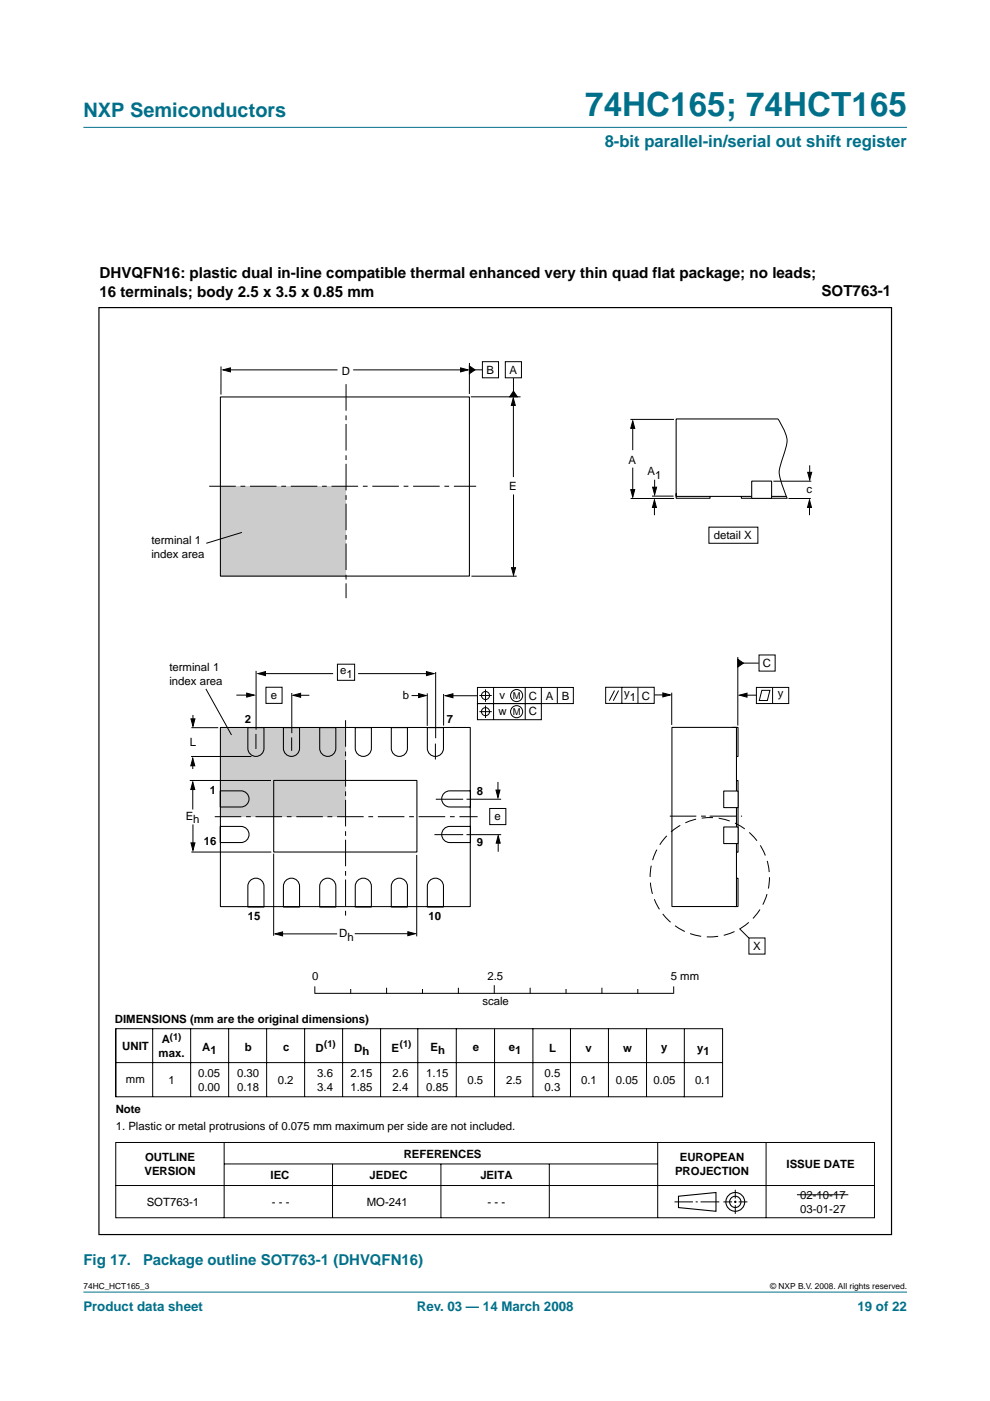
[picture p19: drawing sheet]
<svg xmlns="http://www.w3.org/2000/svg" width="210mm" height="297mm" viewBox="0 0 210 297" stroke-linecap="round" stroke-linejoin="round" font-family="sans-serif">
<defs><g id="words">
<text font-size="7.1" fill="#00708a" x="124.1" y="24.7">74HC165; 74HCT165</text>
<text font-size="4.2" fill="#00708a" x="17.7" y="24.9">NXP Semiconductors</text>
<text font-size="3.5" fill="#00708a" x="128.2" y="31.1">8-bit parallel-in/serial out shift register</text>
<g font-size="3.2">
<text x="21.1" y="59">DHVQFN16: plastic dual in-line compatible thermal enhanced very thin quad flat package; no leads;</text>
<text x="21.1" y="63">16 terminals; body 2.5 x 3.5 x 0.85 mm</text>
<text x="174.2" y="62.8">SOT763-1</text>
</g>
<g font-size="3.2" fill="#00708a">
<text x="17.7" y="268.2">Fig 17.</text>
<text x="30.4" y="268.2">Package outline SOT763-1 (DHVQFN16)</text>
</g>
<g font-size="2.8" fill="#00708a">
<text x="17.7" y="278">Product data sheet</text>
<text x="88.4" y="278">Rev. 03 — 14 March 2008</text>
<text x="181.8" y="278">19 of 22</text>
</g>
<g font-size="2.4">
<text x="72.5" y="79.5">D</text>
<text x="103.1" y="79.2">B</text>
<text x="108" y="79.2">A</text>
<text x="133.3" y="98.3">A</text>
<text x="137.3" y="100.7">A</text>
<text x="138.9" y="101.5">1</text>
<text x="108" y="103.9">E</text>
<text x="171" y="104.5">c</text>
<text x="32.1" y="115.4">terminal 1</text>
<text x="32.1" y="118.3">index area</text>
<text x="151.3" y="114.3">detail X</text>
<text x="35.9" y="142.4">terminal 1</text>
<text x="72.1" y="142.9">e</text>
<text x="73.5" y="143.7">1</text>
<text x="161.7" y="141.4">C</text>
<text x="35.9" y="145.3">index area</text>
<text x="57.4" y="148.1">e</text>
<text x="85.4" y="148.2">b</text>
<text x="105.9" y="148.2">v</text>
<text x="112.2" y="148.3">C</text>
<text x="115.7" y="148.3">A</text>
<text x="119.2" y="148.3">B</text>
<text x="132.4" y="147.8">y</text>
<text x="133.6" y="148.6">1</text>
<text x="136.1" y="148.3">C</text>
<text x="164.9" y="147.8">y</text>
<text x="51.9" y="153.2">2</text>
<text x="94.7" y="153.2">7</text>
<text x="105.7" y="151.6">w</text>
<text x="112.2" y="151.7">C</text>
<text x="40.3" y="158.1">L</text>
<text x="39.4" y="173.8">E</text>
<text x="44.5" y="168.4">1</text>
<text x="101.1" y="168.6">8</text>
<text x="104.8" y="173.8">e</text>
<text x="41" y="174.6">h</text>
<text x="43.2" y="179.2">16</text>
<text x="101.1" y="179.3">9</text>
<text x="52.5" y="195">15</text>
<text x="90.9" y="195">10</text>
<text x="71.9" y="198.6">D</text>
<text x="73.7" y="199.4">h</text>
<text x="159.7" y="201.4">X</text>
<text x="66.2" y="207.7">0</text>
<text x="103.3" y="207.7">2.5</text>
<text x="142.2" y="207.7">5 mm</text>
<text x="102.3" y="213.2">scale</text>
<text x="24.3" y="216.9">DIMENSIONS (mm are the original dimensions)</text>
<text x="34.3" y="221.2">A</text>
<text x="25.9" y="222.6">UNIT</text>
<text x="33.6" y="224.2">max.</text>
<text x="42.9" y="222.8">A</text>
<text x="44.6" y="223.5">1</text>
<text x="51.9" y="222.9">b</text>
<text x="60.1" y="222.8">c</text>
<text x="66.9" y="223">D</text>
<text x="75.1" y="223">D</text>
<text x="76.9" y="223.8">h</text>
<text x="83" y="223">E</text>
<text x="91.3" y="222.9">E</text>
<text x="92.9" y="223.5">h</text>
<text x="100.3" y="222.8">e</text>
<text x="107.9" y="222.9">e1</text>
<text x="116.4" y="223">L</text>
<text x="124.1" y="223">v</text>
<text x="132.1" y="223">w</text>
<text x="140.2" y="222.8">y</text>
<text x="147.8" y="223">y</text>
<text x="149.1" y="223.8">1</text>
<text x="26.7" y="229.6">mm</text>
<text x="35.7" y="229.9">1</text>
<text x="42" y="228.4">0.05</text>
<text x="42" y="231.3">0.00</text>
<text x="50.3" y="228.4">0.30</text>
<text x="50.3" y="231.3">0.18</text>
<text x="58.9" y="229.9">0.2</text>
<text x="67.3" y="228.4">3.6</text>
<text x="67.3" y="231.3">3.4</text>
<text x="74.3" y="228.4">2.15</text>
<text x="74.3" y="231.3">1.85</text>
<text x="83.2" y="228.4">2.6</text>
<text x="83.2" y="231.3">2.4</text>
<text x="90.4" y="228.4">1.15</text>
<text x="90.4" y="231.3">0.85</text>
<text x="99.1" y="229.9">0.5</text>
<text x="107.3" y="229.9">2.5</text>
<text x="115.5" y="228.4">0.5</text>
<text x="115.5" y="231.3">0.3</text>
<text x="123.2" y="229.9">0.1</text>
<text x="130.6" y="229.9">0.05</text>
<text x="138.6" y="229.8">0.05</text>
<text x="147.4" y="229.8">0.1</text>
<text x="24.5" y="236.1">Note</text>
<text x="24.5" y="239.7">1. Plastic or metal protrusions of 0.075 mm maximum per side are not included.</text>
<text x="85.6" y="245.5">REFERENCES</text>
<text x="30.6" y="249.1">VERSION</text>
<text x="30.8" y="246.2">OUTLINE</text>
<text x="57.4" y="250">IEC</text>
<text x="78.4" y="250">JEDEC</text>
<text x="101.8" y="250">JEITA</text>
<text x="143.1" y="249.1">PROJECTION</text>
<text x="144.1" y="246.2">EUROPEAN</text>
<text x="166.8" y="247.7">ISSUE DATE</text>
<text x="31.1" y="255.7">SOT763-1</text>
<text x="57.7" y="255.7">- - -</text>
<text x="77.8" y="255.7">MO-241</text>
<text x="103.4" y="255.7">- - -</text>
<text x="169.6" y="254.2">02-10-17</text>
<text x="169.6" y="257.2">03-01-27</text>
</g>
<g font-size="2">
<text x="108.7" y="148.2">M</text>
<text x="108.7" y="151.6">M</text>
<text x="36" y="220.4">(1)</text>
<text x="68.7" y="222">(1)</text>
<text x="84.8" y="222">(1)</text>
</g>
<g font-size="1.8">
<text x="17.7" y="273.4">74HC_HCT165_3</text>
<text x="163.3" y="273.4">© NXP B.V. 2008. All rights reserved.</text>
</g>
</g></defs>
<g fill="#00708a" stroke="#00708a" stroke-width=".21">
<path d="M17.7 273.9h174.6z"/>
<path d="M17.7 27h174.6z"/>
</g>
<g fill="#ccc">
<path d="M46.7 103.1h26.6v19.1h-26.6z"/>
<path d="M46.7 154.3h26.6v18.9h-26.6z"/>
</g>
<g fill="none" stroke="#000" stroke-width=".21">
<path d="M46.9 77.7l-.1 6M48.4 78.4h23.2M74.9 78.4h23.3M99.5 77v6.5M100.1 78.4h2.1M102.3 76.7h3.4v3.4h-3.4zM107.1 76.7h3.5v3.4h-3.5zM99.8 84.1h10.6M108.9 85.4v15.8M108.9 80.2v3.4M133.7 88.9h9.2M134.2 90.2v5.2"/>
<path d="M134.2 99.1v5.2M165 88.9l.7 1.2a5.7 5.7 0 0 1 .6 5.8l-.6 1.9a5.6 5.6 0 0 0 0 4.7l1.2 3.1M171.7 98.7v2M51.3 112.9l-7.6 2.3M108.9 104.8v15.9M133.7 105.7h9.2M138.2 105.2h4.6M138.8 107v2.2M138.8 101.7v2.1M150.3 111.8h10.4v3.4h-10.4zM164 102h8M167.2 105.7h4.7"/>
<path d="M171.6 107v2.2M100 122.2h9.6M156.4 139.3v14.5M160.9 138.9h3.5v3.4h-3.5zM40.6 154.3h5.7M40.9 151.6v1.6M43.7 146.1l5.4 9.7M50.1 147.4h3M54.3 155.6v3.2M54.3 142.2v12.5M55.7 142.8h14.9M56.4 145.7h3.4v3.4h-3.4z"/>
<path d="M61.9 146.9v8.5M63 147.4h2.6M71.5 140.8h3.7v3.4h-3.7zM75.9 142.8h14.8M87.3 147.5h2.1M90.6 147v6.9M92.3 157.7v3.3M92.4 142.5v14M94.1 147.1v6.7M94.9 147.5h6.3M101.2 145.8h20.4v3.4h-20.4zM101.2 149.2h13.6v3.4h-13.6z"/>
<path d="M101.6 147.5h2.7M101.6 150.9h2.7M102.9 146.2v2.6M102.9 149.6v2.6M104.6 145.8v6.8M111.4 145.8v6.8M114.8 145.7v3.5M118.2 145.8v3.3M128.4 145.7h10.3v3.4h-10.3zM130.3 146.4l-1.1 2.2M131.2 146.4l-1.2 2.2M131.8 145.7v3.4"/>
<path d="M135.3 145.8v3.4M138.7 147.3h2.5M142.4 146.9v6.8M157 140.6h3.9M157.3 147.4h3M160.4 145.7h6.8v3.5h-6.8zM161.5 146.4h1.7l-.5 2.1h-1.7zM163.8 145.7v3.4M40.2 165.5h17.3M40.5 160.4h12.8M40.9 161.5v1.6M40.9 166.6v5"/>
<path d="M40.9 174.8v4.7M92.1 177h6.1M92.4 169.5h5.8M98.9 169.5h7.4M98.9 177h7.4M103.8 171.4h3.5v3.4h-3.5zM105.6 165.8v2.8M105.6 178.2v2.4M40.6 180.7h16.9M58 181v17.4M59.1 198h12.4M75.2 198h12.1"/>
<path d="M88.4 181.3v17.2M156.8 196.9l1.9 1.9M158.8 198.9h3.4v3.4h-3.4zM24.5 218.1h128.7v14.4h-128.7zM24.5 218.1v14.4M32.4 218.1v14.4M40.4 218.1v14.4M48.5 218.1v14.4M56.5 218.1v14.4M64.6 218.1v14.4M66.8 209.2v1.4M66.8 210.6h76"/>
<path d="M72.6 218.1v14.4M74.4 209.8v.8M80.7 218.1v14.4M82 209.5v1.1M88.6 218.1v14.4M89.6 209.8v.8M96.7 218.1v14.4M97.2 209.5v1.1M104.8 209v1.6M104.9 218.1v14.4M112.4 209.5v1.1M113 218.1v14.4"/>
<path d="M120 209.8v.8M121 218.1v14.4M127.6 209.5v1.1M129 218.1v14.4M135.2 209.8v.8M137.1 218.1v14.4M142.8 209.2v1.4M145.1 218.2v14.4M24.6 225.3h128.6M24.5 242.2h160.9v16h-160.9zM24.5 251.4h160.9M47.5 242.3v15.9"/>
<path d="M47.5 246.8h91.9M70.5 246.8v11.4M93.5 246.8v11.4M116.5 246.8v11.4M139.4 242.3v15.9M143 254.8h3.9M147.5 254.8h.4M148.5 254.8h4M153.4 254.8h1.8M155.6 254.8h.6M155.9 252.3v1.8M155.9 254.6v.5"/>
<path d="M155.9 255.5v1.9M156.6 254.8h1.9M162.4 242.3v15.9"/>
<circle cx="102.9" cy="150.9" r=".86"/>
<circle cx="102.9" cy="147.5" r=".86"/>
<circle cx="109.5" cy="150.9" r="1.28"/>
<circle cx="109.5" cy="147.5" r="1.28"/>
<circle cx="69.5" cy="173.2" r="0"/>
</g>
<g fill="none" stroke="#000" stroke-width=".23">
<path d="M143.9 253.6l7.9-.8v4l-7.9-.8z"/>
<circle cx="155.9" cy="254.8" r="1.2"/>
<circle cx="155.9" cy="254.8" r="1.99"/>
</g>
<path d="M21 65.2h168v196.6h-168z" fill="none" stroke="#000" stroke-width=".25"/>
<g fill="#000" stroke="#000" stroke-width=".21">
<path d="M47.3 78.4l1.5-.4v.8zM97.7 78l1.5 .4-1.5 .4zM99.5 77.6l1.2 .8-1.2 .8zM108.9 82.9l.8 1.2h-1.6zM108.8 84.4l.5 1.6h-.9zM134.2 89.2l.4 1.6h-.9zM133.7 103.8h.9l-.4 1.6zM138.8 106l.4 1.6h-.9zM138.4 103.3h.8l-.4 1.6zM171.6 106l.5 1.6h-.9zM171.2 100.1h.9l-.4 1.6zM108.5 120.4h.8l-.4 1.5z"/>
<path d="M156.4 139.8l1.2 .8-1.2 .8zM40.5 152.4h.8l-.4 1.6zM52.3 147l1.6 .4-1.6 .4zM54.7 142.8l1.6-.4v.8zM62.2 147.4l1.5-.4v.8zM88.8 147l1.5 .5-1.5 .4zM90.4 142.4l1.6 .4-1.6 .4zM94.5 147.5l1.5-.4v.8zM140.5 146.9l1.6 .4-1.6 .5zM156.8 147.4l1.6-.4v.8zM40.5 178.7h.8l-.4 1.6zM40.9 160.8l.4 1.6h-.9z"/>
<path d="M40.9 165.8l.4 1.6h-.9zM105.2 167.5h.8l-.4 1.6zM105.6 177.2l.5 1.6h-.9zM58.3 198l1.6-.4v.8zM86.5 197.5l1.6 .5-1.6 .4z"/>
</g>
<path d="M44.4 103.1h56.6M45.5 173.2h55.8" fill="none" stroke="#000" stroke-width=".21" stroke-dasharray="5.6 1 1 1" stroke-linecap="butt"/>
<path d="M73.4 81.4v45.4M73.3 152.7v42M142 173h15.3" fill="none" stroke="#000" stroke-width=".21" stroke-dasharray="5.6 1 1 .8" stroke-linecap="butt"/>
<circle cx="150.5" cy="186" r="12.7" fill="none" stroke="#000" stroke-width=".21" stroke-dasharray="2.4 1.2" stroke-linecap="butt"/>
<g fill="none" stroke="#000" stroke-width=".22">
<path d="M46.7 84.2h52.8v37.9h-52.8zM46.7 154.2h53v38h-53zM52.6 154.3h3.4v4.4a1.71 1.71 0 0 1-1.7 1.7 1.71 1.71 0 0 1-1.7-1.7zM60.1 154.3h3.4v4.4a1.71 1.71 0 0 1-1.7 1.7 1.71 1.71 0 0 1-1.7-1.7zM67.8 154.3h3.4v4.4a1.71 1.71 0 0 1-1.7 1.7 1.71 1.71 0 0 1-1.7-1.7zM75.3 154.3h3.4v4.4a1.71 1.71 0 0 1-1.7 1.7 1.71 1.71 0 0 1-1.7-1.7zM83 154.3h3.4v4.4a1.71 1.71 0 0 1-1.7 1.7 1.71 1.71 0 0 1-1.7-1.7zM90.6 154.3h3.4v4.4a1.71 1.71 0 0 1-1.7 1.7 1.71 1.71 0 0 1-1.7-1.7zM142.5 154.2h13.6v38h-13.6zM155.3 154.2h1.2v6.2h-.3M46.7 167.7h4.4a1.71 1.71 0 0 1 1.7 1.7 1.71 1.71 0 0 1-1.7 1.7h-4.4zM46.7 175.2h4.4a1.71 1.71 0 0 1 1.7 1.7 1.71 1.71 0 0 1-1.7 1.7h-4.4z"/>
<path d="M58 165.5h30.4v15.1h-30.4zM94.2 168.2l.7-.5h.5h4.4v3.4h-4.4a1.71 1.71 0 0 1-1.6-1.1 1.71 1.71 0 0 1 .4-1.8zM94.2 175.7l.7-.4 .5-.1h4.4v3.4h-4.4a1.71 1.71 0 0 1-1.6-1 1.71 1.71 0 0 1 .4-1.9zM156.2 165.5h.3v15.2h-.3M53.1 186.7a1.71 1.71 0 0 1 1.8-.4 1.71 1.71 0 0 1 1.1 1.6v4.4h-3.4v-4.4v-.5zM60.6 186.7a1.71 1.71 0 0 1 1.9-.4 1.71 1.71 0 0 1 1 1.6v4.4h-3.4v-4.4l.1-.5zM68.3 186.7a1.71 1.71 0 0 1 1.8-.4 1.71 1.71 0 0 1 1.1 1.6v4.4h-3.4v-4.4v-.5zM75.8 186.7a1.71 1.71 0 0 1 1.9-.4 1.71 1.71 0 0 1 1 1.6v4.4h-3.4v-4.4l.1-.5zM83.5 186.7a1.71 1.71 0 0 1 1.8-.4 1.71 1.71 0 0 1 1.1 1.6v4.4h-3.4v-4.4v-.5zM91.1 186.7a1.71 1.71 0 0 1 1.9-.4 1.71 1.71 0 0 1 1 1.6v4.4h-3.4v-4.4l.1-.5zM156.2 186.2h.3v6h-.8"/>
</g>
<g fill="#fff" stroke="#000" stroke-width=".22">
<path d="M153.4 167.7h3.1v3.5h-3.1z"/>
<path d="M153.4 175.3h3.1v3.6h-3.1z"/>
</g>
<path d="M164.9 88.8h-21.5v16.4h23.3M143.4 104.7v.9h7.1v-.3M157.2 105.3v.3h9.7" fill="none" stroke="#000" stroke-width=".22"/>
<path d="M159.4 102h4.2v3.7h-4.2z" fill="#fff" stroke="#000" stroke-width=".22"/>
<path d="M61.8 156.4v2.8M169 253.3h10.9" fill="none" stroke="#000" stroke-width=".21"/>
<use href="#words"/>
</svg>
